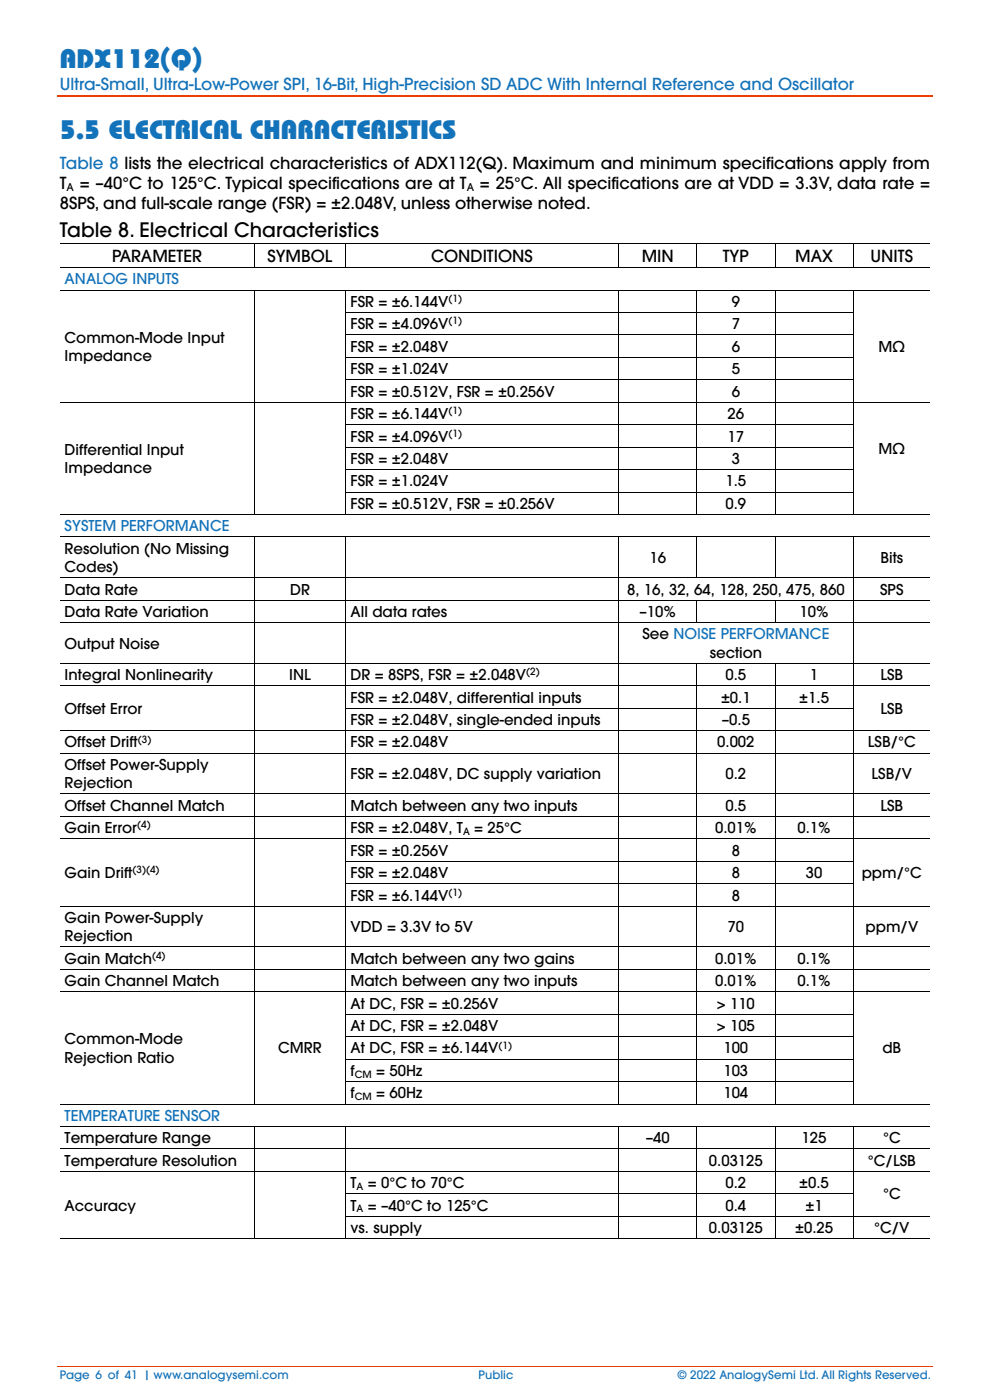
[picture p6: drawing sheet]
<svg xmlns="http://www.w3.org/2000/svg" width="210mm" height="297mm" viewBox="0 0 210 297" stroke-linecap="round" stroke-linejoin="round" font-family="sans-serif">
<defs><g id="words">
<g font-size="5.7" fill="#1373ba">
<text x="12.7" y="14.5">ADX112(Q)</text>
<text x="12.7" y="29.5">5.5 ELECTRICAL CHARACTERISTICS</text>
</g>
<text font-size="4.2" x="12.7" y="50.4">Table 8. Electrical Characteristics</text>
<g font-size="3.5" fill="#1373ba">
<text x="12.7" y="19">Ultra-Small, Ultra-Low-Power SPI, 16-Bit, High-Precision SD ADC With Internal Reference and Oscillator</text>
<text x="12.7" y="35.9">Table 8 lists the electrical characteristics of ADX112(Q). Maximum and minimum specifications apply from</text>
</g>
<g font-size="3.5">
<text x="12.7" y="40.2">T</text>
<text x="16.9" y="40.2">= –40°C to 125°C. Typical specifications are at T</text>
<text x="101.8" y="40.2">= 25°C. All specifications are at VDD = 3.3V, data rate =</text>
<text x="12.7" y="44.4">8SPS, and full-scale range (FSR) = ±2.048V, unless otherwise noted.</text>
<text x="23.8" y="55.5">PARAMETER</text>
<text x="56.7" y="55.5">SYMBOL</text>
<text x="91.5" y="55.5">CONDITIONS</text>
<text x="136.1" y="55.5">MIN</text>
<text x="153.4" y="55.5">TYP</text>
<text x="168.7" y="55.5">MAX</text>
<text x="184.7" y="55.5">UNITS</text>
</g>
<g font-size="3.2" fill="#1373ba">
<text x="13.7" y="60.3">ANALOG INPUTS</text>
<text x="13.7" y="112.7">SYSTEM PERFORMANCE</text>
<text x="13.7" y="237.8">TEMPERATURE SENSOR</text>
</g>
<g font-size="3.2">
<text x="74.4" y="65.1">FSR = ±6.144V</text>
<text x="155.2" y="65.1">9</text>
<text x="74.4" y="69.9">FSR = ±4.096V</text>
<text x="155.2" y="69.9">7</text>
<text x="13.7" y="72.7">Common-Mode Input</text>
<text x="13.7" y="76.6">Impedance</text>
<text x="74.4" y="74.6">FSR = ±2.048V</text>
<text x="155.2" y="74.6">6</text>
<text x="186.4" y="74.6">MΩ</text>
<text x="74.4" y="79.4">FSR = ±1.024V</text>
<text x="155.2" y="79.4">5</text>
<text x="74.4" y="84.2">FSR = ±0.512V, FSR = ±0.256V</text>
<text x="74.4" y="88.9">FSR = ±6.144V</text>
<text x="154.3" y="88.9">26</text>
<text x="155.2" y="84.2">6</text>
<text x="74.4" y="93.7">FSR = ±4.096V</text>
<text x="154.3" y="93.7">17</text>
<text x="13.7" y="96.5">Differential Input</text>
<text x="13.7" y="100.4">Impedance</text>
<text x="74.4" y="98.4">FSR = ±2.048V</text>
<text x="155.2" y="98.4">3</text>
<text x="186.4" y="96.3">MΩ</text>
<text x="74.4" y="103.2">FSR = ±1.024V</text>
<text x="74.4" y="108">FSR = ±0.512V, FSR = ±0.256V</text>
<text x="153.9" y="103.2">1.5</text>
<text x="153.9" y="108">0.9</text>
<text x="13.7" y="117.5">Resolution (No Missing</text>
<text x="137.8" y="119.4">16</text>
<text x="186.8" y="119.4">Bits</text>
<text x="13.7" y="121.4">Codes)</text>
<text x="13.7" y="126.1">Data Rate</text>
<text x="13.7" y="130.9">Data Rate Variation</text>
<text x="61.5" y="126.1">DR</text>
<text x="74.4" y="130.9">All data rates</text>
<text x="133" y="126.1">8, 16, 32, 64, 128, 250, 475, 860</text>
<text x="135.7" y="130.9">–10%</text>
<text x="169.6" y="130.9">10%</text>
<text x="186.7" y="126.1">SPS</text>
<text x="13.7" y="137.6">Output Noise</text>
<text x="136.3" y="135.6">See NOISE PERFORMANCE</text>
<text x="150.6" y="139.5">section</text>
<text x="13.7" y="144.3">Integral Nonlinearity</text>
<text x="61.3" y="144.3">INL</text>
<text x="74.4" y="144.3">DR = 8SPS, FSR = ±2.048V</text>
<text x="74.4" y="149.1">FSR = ±2.048V, differential inputs</text>
<text x="153" y="149.1">±0.1</text>
<text x="153.9" y="144.3">0.5</text>
<text x="169.5" y="149.1">±1.5</text>
<text x="171.8" y="144.3">1</text>
<text x="186.8" y="144.3">LSB</text>
<text x="13.7" y="151.4">Offset Error</text>
<text x="74.4" y="153.8">FSR = ±2.048V, single-ended inputs</text>
<text x="153.1" y="153.8">–0.5</text>
<text x="186.8" y="151.4">LSB</text>
<text x="13.7" y="158.6">Offset Drift</text>
<text x="74.4" y="158.6">FSR = ±2.048V</text>
<text x="152.1" y="158.6">0.002</text>
<text x="184.1" y="158.6">LSB/°C</text>
<text x="13.7" y="163.3">Offset Power-Supply</text>
<text x="13.7" y="167.2">Rejection</text>
<text x="74.4" y="165.3">FSR = ±2.048V, DC supply variation</text>
<text x="153.9" y="165.3">0.2</text>
<text x="184.9" y="165.3">LSB/V</text>
<text x="13.7" y="172">Offset Channel Match</text>
<text x="74.4" y="172">Match between any two inputs</text>
<text x="153.9" y="172">0.5</text>
<text x="186.8" y="172">LSB</text>
<text x="13.7" y="176.8">Gain Error</text>
<text x="74.4" y="176.8">FSR = ±2.048V, T</text>
<text x="100.6" y="176.8">= 25°C</text>
<text x="151.7" y="176.8">0.01%</text>
<text x="169.2" y="176.8">0.1%</text>
<text x="74.4" y="181.5">FSR = ±0.256V</text>
<text x="155.2" y="181.5">8</text>
<text x="13.7" y="186.3">Gain Drift</text>
<text x="74.4" y="186.3">FSR = ±2.048V</text>
<text x="74.4" y="191.1">FSR = ±6.144V</text>
<text x="155.2" y="186.3">8</text>
<text x="155.2" y="191.1">8</text>
<text x="170.9" y="186.3">30</text>
<text x="182.8" y="186.3">ppm/°C</text>
<text x="13.7" y="195.8">Gain Power-Supply</text>
<text x="74.4" y="197.7">VDD = 3.3V to 5V</text>
<text x="154.3" y="197.7">70</text>
<text x="183.6" y="197.7">ppm/V</text>
<text x="13.7" y="199.7">Rejection</text>
<text x="13.7" y="204.4">Gain Match</text>
<text x="13.7" y="209.2">Gain Channel Match</text>
<text x="74.4" y="204.4">Match between any two gains</text>
<text x="74.4" y="209.2">Match between any two inputs</text>
<text x="151.7" y="204.4">0.01%</text>
<text x="151.7" y="209.2">0.01%</text>
<text x="169.2" y="204.4">0.1%</text>
<text x="169.2" y="209.2">0.1%</text>
<text x="74.4" y="214">At DC, FSR = ±0.256V</text>
<text x="152" y="214">&gt; 110</text>
<text x="13.7" y="221.5">Common-Mode</text>
<text x="74.4" y="218.7">At DC, FSR = ±2.048V</text>
<text x="152" y="218.7">&gt; 105</text>
<text x="13.7" y="225.4">Rejection Ratio</text>
<text x="59" y="223.5">CMRR</text>
<text x="74.4" y="223.5">At DC, FSR = ±6.144V</text>
<text x="153.5" y="223.5">100</text>
<text x="187.2" y="223.5">dB</text>
<text x="74.4" y="228.3">f</text>
<text x="74.4" y="233">f</text>
<text x="79.8" y="228.3">= 50Hz</text>
<text x="79.8" y="233">= 60Hz</text>
<text x="153.5" y="233">104</text>
<text x="153.5" y="228.3">103</text>
<text x="13.7" y="242.5">Temperature Range</text>
<text x="137" y="242.5">–40</text>
<text x="170.1" y="242.5">125</text>
<text x="187.3" y="242.5">°C</text>
<text x="13.7" y="247.3">Temperature Resolution</text>
<text x="150.4" y="247.3">0.03125</text>
<text x="184.1" y="247.3">°C/LSB</text>
<text x="13.7" y="256.8">Accuracy</text>
<text x="74.4" y="252.1">T</text>
<text x="74.4" y="256.8">T</text>
<text x="78" y="252.1">= 0°C to 70°C</text>
<text x="78" y="256.8">= –40°C to 125°C</text>
<text x="153.9" y="256.8">0.4</text>
<text x="153.9" y="252.1">0.2</text>
<text x="169.5" y="252.1">±0.5</text>
<text x="170.9" y="256.8">±1</text>
<text x="187.3" y="254.4">°C</text>
<text x="74.4" y="261.6">vs. supply</text>
<text x="150.4" y="261.6">0.03125</text>
<text x="168.7" y="261.6">±0.25</text>
<text x="185.4" y="261.6">°C/V</text>
</g>
<g font-size="2.5" fill="#1373ba">
<text x="12.7" y="292.6">Page 6 of 41 | www.analogysemi.com</text>
<text x="101.5" y="292.6">Public</text>
<text x="143.7" y="292.6">© 2022 AnalogySemi Ltd. All Rights Reserved.</text>
</g>
<g font-size="2.3">
<text x="14.1" y="40.5">A</text>
<text x="99" y="40.5">A</text>
</g>
<g font-size="2.1">
<text x="95.1" y="64.1">(1)</text>
<text x="95.1" y="68.8">(1)</text>
<text x="95.1" y="87.9">(1)</text>
<text x="95.1" y="92.6">(1)</text>
<text x="111.6" y="143.2">(2)</text>
<text x="29.2" y="157.5">(3)</text>
<text x="29.1" y="175.7">(4)</text>
<text x="98.2" y="177.1">A</text>
<text x="28.1" y="185.2">(3)(4)</text>
<text x="95.1" y="190">(1)</text>
<text x="32.3" y="203.4">(4)</text>
<text x="105.7" y="222.4">(1)</text>
<text x="75.2" y="228.6">CM</text>
<text x="75.2" y="233.4">CM</text>
<text x="75.6" y="252.4">A</text>
<text x="75.6" y="257.2">A</text>
</g>
</g></defs>
<path d="M12.2 20.4h185.6" fill="none" stroke="#eb3e03" stroke-width=".34"/>
<path d="M12.2 289.8h185.6" fill="none" stroke="#eb3e03" stroke-width=".21"/>
<g fill="none" stroke="#000" stroke-width=".21">
<path d="M12.7 51.7h41.2M12.7 56.8h41.2M54 51.8v4.9M54.1 51.7h19.1M54.1 56.8h19.1M73.3 51.8v4.9M73.3 51.7h57.9M73.3 56.8h57.9M131.3 51.8v4.9M131.3 51.7h16.4M131.3 56.8h16.4M147.8 51.8v4.9"/>
<path d="M147.9 51.7h16.4M147.9 56.8h16.4M164.4 51.8v4.9M164.5 51.7h16.4M164.5 56.8h16.4M181 51.8v4.9M181.1 51.7h16.2M181.1 56.8h16.2M12.7 61.5h41.2M54 61.6v4.6M54 66.4v4.6M54 71.1v4.6"/>
<path d="M54 75.9v4.6M54.1 61.5h19.1M73.3 61.6v4.6M73.3 66.4v4.6M73.3 71.1v4.6M73.3 75.9v4.6M73.3 61.5h57.9M73.3 66.3h57.9M73.3 71.1h57.9M73.3 75.8h57.9M131.3 61.6v4.6M131.3 66.4v4.6"/>
<path d="M131.3 71.1v4.6M131.3 75.9v4.6M131.3 61.5h16.4M131.3 66.3h16.4M131.3 71.1h16.4M131.3 75.8h16.4M147.8 61.6v4.6M147.8 66.4v4.6M147.8 71.1v4.6M147.8 75.9v4.6M147.9 61.5h16.4M147.9 66.3h16.4"/>
<path d="M147.9 71.1h16.4M147.9 75.8h16.4M164.4 61.6v4.6M164.4 66.4v4.6M164.4 71.1v4.6M164.4 75.9v4.6M164.5 61.5h16.4M164.5 66.3h16.4M164.5 71.1h16.4M164.5 75.8h16.4M181 61.6v4.6M181 66.4v4.6"/>
<path d="M181 71.1v4.6M181 75.9v4.6M181.1 61.5h16.2M12.7 85.3h41.2M54 80.7v4.6M54 85.4v4.6M54 90.2v4.6M54 95v4.5M54 99.7v4.6M54.1 85.3h19.1M73.3 80.7v4.6M73.3 85.4v4.6"/>
<path d="M73.3 90.2v4.6M73.3 95v4.5M73.3 99.7v4.6M73.3 80.6h57.9M73.3 85.3h57.9M73.3 90.1h57.9M73.3 94.9h57.9M73.3 99.6h57.9M131.3 80.7v4.6M131.3 85.4v4.6M131.3 90.2v4.6M131.3 95v4.5"/>
<path d="M131.3 99.7v4.6M131.3 80.6h16.4M131.3 85.3h16.4M131.3 90.1h16.4M131.3 94.9h16.4M131.3 99.6h16.4M147.8 80.7v4.6M147.8 85.4v4.6M147.8 90.2v4.6M147.8 95v4.5M147.8 99.7v4.6M147.9 80.6h16.4"/>
<path d="M147.9 85.3h16.4M147.9 90.1h16.4M147.9 94.9h16.4M147.9 99.6h16.4M164.4 80.7v4.6M164.4 85.4v4.6M164.4 90.2v4.6M164.4 95v4.5M164.4 99.7v4.6M164.5 80.6h16.4M164.5 85.3h16.4M164.5 90.1h16.4"/>
<path d="M164.5 94.9h16.4M164.5 99.6h16.4M181 80.7v4.6M181 85.4v4.6M181 90.2v4.6M181 95v4.5M181 99.7v4.6M181.1 85.3h16.2M12.7 109.2h41.2M12.7 113.9h41.2M54 104.5v4.6M54 114v8.5"/>
<path d="M54.1 109.2h19.1M54.1 113.9h19.1M73.3 104.5v4.6M73.3 114v8.5M73.3 104.4h57.9M73.3 109.2h57.9M73.3 113.9h57.9M131.3 104.5v4.6M131.3 114v8.5M131.3 104.4h16.4M131.3 109.2h16.4M131.3 113.9h16.4"/>
<path d="M147.8 104.5v4.6M147.8 114v8.5M147.9 104.4h16.4M147.9 109.2h16.4M147.9 113.9h16.4M164.4 104.5v4.6M164.4 114v8.5M164.5 104.4h16.4M164.5 109.2h16.4M164.5 113.9h16.4M181 104.5v4.6M181 114v8.5"/>
<path d="M181.1 109.2h16.2M181.1 113.9h16.2M12.7 122.6h41.2M12.7 127.3h41.2M12.7 132.1h41.2M54 122.7v4.6M54 127.4v4.6M54 132.2v8.5M54.1 122.6h19.1M54.1 127.3h19.1M54.1 132.1h19.1M73.3 122.7v4.6"/>
<path d="M73.3 127.4v4.6M73.3 132.2v8.5M73.3 122.6h57.9M73.3 127.3h57.9M73.3 132.1h57.9M131.3 122.7v4.6M131.3 127.4v4.6M131.3 132.2v8.5M131.3 122.6h16.4M131.3 127.3h16.4M131.3 132.1h16.4M147.8 127.4v4.6"/>
<path d="M147.9 122.6h16.4M147.9 127.3h16.4M147.9 132.1h16.4M164.4 127.4v4.6M164.5 122.6h16.4M164.5 127.3h16.4M164.5 132.1h16.4M181 122.7v4.6M181 127.4v4.6M181 132.2v8.5M181.1 122.6h16.2M181.1 127.3h16.2"/>
<path d="M181.1 132.1h16.2M12.7 140.7h41.2M12.7 145.5h41.2M12.7 155h41.2M12.7 159.8h41.2M54 140.8v4.6M54 145.6v4.6M54 150.3v4.6M54 155.1v4.6M54 159.9v8.4M54.1 140.7h19.1M54.1 145.5h19.1"/>
<path d="M54.1 155h19.1M54.1 159.8h19.1M73.3 140.8v4.6M73.3 145.6v4.6M73.3 150.3v4.6M73.3 155.1v4.6M73.3 159.9v8.4M73.3 140.7h57.9M73.3 145.5h57.9M73.3 150.3h57.9M73.3 155h57.9M73.3 159.8h57.9"/>
<path d="M131.3 140.8v4.6M131.3 145.6v4.6M131.3 150.3v4.6M131.3 155.1v4.6M131.3 159.9v8.4M131.3 140.7h16.4M131.3 145.5h16.4M131.3 150.3h16.4M131.3 155h16.4M131.3 159.8h16.4M147.8 140.8v4.6M147.8 145.6v4.6"/>
<path d="M147.8 150.3v4.6M147.8 155.1v4.6M147.8 159.9v8.4M147.9 140.7h16.4M147.9 145.5h16.4M147.9 150.3h16.4M147.9 155h16.4M147.9 159.8h16.4M164.4 140.8v4.6M164.4 145.6v4.6M164.4 150.3v4.6M164.4 155.1v4.6"/>
<path d="M164.4 159.9v8.4M164.5 140.7h16.4M164.5 145.5h16.4M164.5 150.3h16.4M164.5 155h16.4M164.5 159.8h16.4M181 140.8v4.6M181 145.6v4.6M181 150.3v4.6M181 155.1v4.6M181 159.9v8.4M181.1 140.7h16.2"/>
<path d="M181.1 145.5h16.2M181.1 155h16.2M181.1 159.8h16.2M12.7 168.4h41.2M12.7 173.2h41.2M12.7 177.9h41.2M54 168.5v4.6M54 173.3v4.6M54 178v4.6M54.1 168.4h19.1M54.1 173.2h19.1M54.1 177.9h19.1"/>
<path d="M73.3 168.5v4.6M73.3 173.3v4.6M73.3 178v4.6M73.3 168.4h57.9M73.3 173.2h57.9M73.3 177.9h57.9M131.3 168.5v4.6M131.3 173.3v4.6M131.3 178v4.6M131.3 168.4h16.4M131.3 173.2h16.4M131.3 177.9h16.4"/>
<path d="M147.8 168.5v4.6M147.8 173.3v4.6M147.8 178v4.6M147.9 168.4h16.4M147.9 173.2h16.4M147.9 177.9h16.4M164.4 168.5v4.6M164.4 173.3v4.6M164.4 178v4.6M164.5 168.4h16.4M164.5 173.2h16.4M164.5 177.9h16.4"/>
<path d="M181 168.5v4.6M181 173.3v4.6M181 178v4.6M181.1 168.4h16.2M181.1 173.2h16.2M181.1 177.9h16.2M12.7 192.2h41.2M54 182.8v4.6M54 187.6v4.6M54 192.3v8.5M54.1 192.2h19.1M73.3 182.8v4.6"/>
<path d="M73.3 187.6v4.6M73.3 192.3v8.5M73.3 182.7h57.9M73.3 187.5h57.9M73.3 192.2h57.9M131.3 182.8v4.6M131.3 187.6v4.6M131.3 192.3v8.5M131.3 182.7h16.4M131.3 187.5h16.4M131.3 192.2h16.4M147.8 182.8v4.6"/>
<path d="M147.8 187.6v4.6M147.8 192.3v8.5M147.9 182.7h16.4M147.9 187.5h16.4M147.9 192.2h16.4M164.4 182.8v4.6M164.4 187.6v4.6M164.4 192.3v8.5M164.5 182.7h16.4M164.5 187.5h16.4M164.5 192.2h16.4M181 182.8v4.6"/>
<path d="M181 187.6v4.6M181 192.3v8.5M181.1 192.2h16.2M12.7 200.9h41.2M12.7 205.7h41.2M12.7 210.4h41.2M54 201v4.6M54 205.7v4.6M54 210.5v4.6M54 215.3v4.6M54.1 200.9h19.1M54.1 205.7h19.1"/>
<path d="M54.1 210.4h19.1M73.3 201v4.6M73.3 205.7v4.6M73.3 210.5v4.6M73.3 215.3v4.6M73.3 200.9h57.9M73.3 205.7h57.9M73.3 210.4h57.9M73.3 215.2h57.9M73.3 219.9h57.9M131.3 201v4.6M131.3 205.7v4.6"/>
<path d="M131.3 210.5v4.6M131.3 215.3v4.6M131.3 200.9h16.4M131.3 205.7h16.4M131.3 210.4h16.4M131.3 215.2h16.4M131.3 219.9h16.4M147.8 201v4.6M147.8 205.7v4.6M147.8 210.5v4.6M147.8 215.3v4.6M147.9 200.9h16.4"/>
<path d="M147.9 205.7h16.4M147.9 210.4h16.4M147.9 215.2h16.4M147.9 219.9h16.4M164.4 201v4.6M164.4 205.7v4.6M164.4 210.5v4.6M164.4 215.3v4.6M164.5 200.9h16.4M164.5 205.7h16.4M164.5 210.4h16.4M164.5 215.2h16.4"/>
<path d="M164.5 219.9h16.4M181 201v4.6M181 205.7v4.6M181 210.5v4.6M181 215.3v4.6M181.1 200.9h16.2M181.1 205.7h16.2M181.1 210.4h16.2M12.7 234.2h41.2M12.7 239h41.2M54 220v4.6M54 224.8v4.6"/>
<path d="M54 229.6v4.5M54 239.1v4.6M54.1 234.2h19.1M54.1 239h19.1M73.3 220v4.6M73.3 224.8v4.6M73.3 229.6v4.5M73.3 239.1v4.6M73.3 224.7h57.9M73.3 229.5h57.9M73.3 234.2h57.9M73.3 239h57.9"/>
<path d="M131.3 220v4.6M131.3 224.8v4.6M131.3 229.6v4.5M131.3 239.1v4.6M131.3 224.7h16.4M131.3 229.5h16.4M131.3 234.2h16.4M131.3 239h16.4M147.8 220v4.6M147.8 224.8v4.6M147.8 229.6v4.5M147.8 239.1v4.6"/>
<path d="M147.9 224.7h16.4M147.9 229.5h16.4M147.9 234.2h16.4M147.9 239h16.4M164.4 220v4.6M164.4 224.8v4.6M164.4 229.6v4.5M164.4 239.1v4.6M164.5 224.7h16.4M164.5 229.5h16.4M164.5 234.2h16.4M164.5 239h16.4"/>
<path d="M181 220v4.6M181 224.8v4.6M181 229.6v4.5M181 239.1v4.6M181.1 234.2h16.2M181.1 239h16.2M12.7 243.8h41.2M12.7 248.5h41.2M54 243.8v4.6M54 248.6v4.6M54 253.4v4.6M54 258.1v4.6"/>
<path d="M54.1 243.8h19.1M54.1 248.5h19.1M73.3 243.8v4.6M73.3 248.6v4.6M73.3 253.4v4.6M73.3 258.1v4.6M73.3 243.8h57.9M73.3 248.5h57.9M73.3 253.3h57.9M73.3 258h57.9M131.3 243.8v4.6M131.3 248.6v4.6"/>
<path d="M131.3 253.4v4.6M131.3 258.1v4.6M131.3 243.8h16.4M131.3 248.5h16.4M131.3 253.3h16.4M131.3 258h16.4M147.8 243.8v4.6M147.8 248.6v4.6M147.8 253.4v4.6M147.8 258.1v4.6M147.9 243.8h16.4M147.9 248.5h16.4"/>
<path d="M147.9 253.3h16.4M147.9 258h16.4M164.4 243.8v4.6M164.4 248.6v4.6M164.4 253.4v4.6M164.4 258.1v4.6M164.5 243.8h16.4M164.5 248.5h16.4M164.5 253.3h16.4M164.5 258h16.4M181 243.8v4.6M181 248.6v4.6"/>
<path d="M181 253.4v4.6M181 258.1v4.6M181.1 243.8h16.2M181.1 248.5h16.2M181.1 258h16.2M12.7 262.8h41.2M54.1 262.8h19.1M73.3 262.8h57.9M131.3 262.8h16.4M147.9 262.8h16.4M164.5 262.8h16.4M181.1 262.8h16.2"/>
</g>
<g fill="#000">
<path d="M53.9 51.6h.2v.2h-.2zM53.9 56.7h.2v.2h-.2zM73.2 51.6h.1v.2h-.1zM73.2 56.7h.1v.2h-.1zM131.2 51.6h.1v.2h-.1zM131.2 56.7h.1v.2h-.1zM147.7 51.6h.2v.2h-.2zM147.7 56.7h.2v.2h-.2zM164.3 51.6h.2v.2h-.2zM164.3 56.7h.2v.2h-.2zM180.9 51.6h.2v.2h-.2zM180.9 56.7h.2v.2h-.2z"/>
<path d="M53.9 61.4h.2v.2h-.2zM53.9 66.2h.2v.2h-.2zM53.9 71h.2v.1h-.2zM53.9 75.7h.2v.2h-.2zM73.2 61.4h.1v.2h-.1zM73.2 66.2h.1v.2h-.1zM73.2 71h.1v.1h-.1zM73.2 75.7h.1v.2h-.1zM131.2 61.4h.1v.2h-.1zM131.2 66.2h.1v.2h-.1zM131.2 71h.1v.1h-.1zM131.2 75.7h.1v.2h-.1z"/>
<path d="M147.7 61.4h.2v.2h-.2zM147.7 66.2h.2v.2h-.2zM147.7 71h.2v.1h-.2zM147.7 75.7h.2v.2h-.2zM164.3 61.4h.2v.2h-.2zM164.3 66.2h.2v.2h-.2zM164.3 71h.2v.1h-.2zM164.3 75.7h.2v.2h-.2zM180.9 61.4h.2v.2h-.2zM180.9 66.2h.2v.2h-.2zM180.9 71h.2v.1h-.2zM180.9 75.7h.2v.2h-.2z"/>
<path d="M53.9 80.5h.2v.2h-.2zM53.9 85.3h.2v.1h-.2zM53.9 90h.2v.2h-.2zM53.9 94.8h.2v.2h-.2zM53.9 99.5h.2v.2h-.2zM73.2 80.5h.1v.2h-.1zM73.2 85.3h.1v.1h-.1zM73.2 90h.1v.2h-.1zM73.2 94.8h.1v.2h-.1zM73.2 99.5h.1v.2h-.1zM131.2 80.5h.1v.2h-.1zM131.2 85.3h.1v.1h-.1z"/>
<path d="M131.2 90h.1v.2h-.1zM131.2 94.8h.1v.2h-.1zM131.2 99.5h.1v.2h-.1zM147.7 80.5h.2v.2h-.2zM147.7 85.3h.2v.1h-.2zM147.7 90h.2v.2h-.2zM147.7 94.8h.2v.2h-.2zM147.7 99.5h.2v.2h-.2zM164.3 80.5h.2v.2h-.2zM164.3 85.3h.2v.1h-.2zM164.3 90h.2v.2h-.2zM164.3 94.8h.2v.2h-.2z"/>
<path d="M164.3 99.5h.2v.2h-.2zM180.9 80.5h.2v.2h-.2zM180.9 85.3h.2v.1h-.2zM180.9 90h.2v.2h-.2zM180.9 94.8h.2v.2h-.2zM180.9 99.5h.2v.2h-.2zM53.9 104.3h.2v.2h-.2zM53.9 109.1h.2v.1h-.2zM53.9 113.8h.2v.2h-.2zM73.2 104.3h.1v.2h-.1zM73.2 109.1h.1v.1h-.1zM73.2 113.8h.1v.2h-.1z"/>
<path d="M131.2 104.3h.1v.2h-.1zM131.2 109.1h.1v.1h-.1zM131.2 113.8h.1v.2h-.1zM147.7 104.3h.2v.2h-.2zM147.7 109.1h.2v.1h-.2zM147.7 113.8h.2v.2h-.2zM164.3 104.3h.2v.2h-.2zM164.3 109.1h.2v.1h-.2zM164.3 113.8h.2v.2h-.2zM180.9 104.3h.2v.2h-.2zM180.9 109.1h.2v.1h-.2zM180.9 113.8h.2v.2h-.2z"/>
<path d="M53.9 122.5h.2v.2h-.2zM53.9 127.3h.2v.1h-.2zM53.9 132h.2v.2h-.2zM73.2 122.5h.1v.2h-.1zM73.2 127.3h.1v.1h-.1zM73.2 132h.1v.2h-.1zM131.2 122.5h.1v.2h-.1zM131.2 127.3h.1v.1h-.1zM131.2 132h.1v.2h-.1zM147.7 122.5h.2v.2h-.2zM147.7 127.3h.2v.1h-.2zM147.7 132h.2v.2h-.2z"/>
<path d="M164.3 122.5h.2v.2h-.2zM164.3 127.3h.2v.1h-.2zM164.3 132h.2v.2h-.2zM180.9 122.5h.2v.2h-.2zM180.9 127.3h.2v.1h-.2zM180.9 132h.2v.2h-.2zM53.9 140.7h.2v.1h-.2zM53.9 145.4h.2v.2h-.2zM53.9 150.2h.2v.1h-.2zM53.9 154.9h.2v.2h-.2zM53.9 159.7h.2v.2h-.2zM73.2 140.7h.1v.1h-.1z"/>
<path d="M73.2 145.4h.1v.2h-.1zM73.2 150.2h.1v.1h-.1zM73.2 154.9h.1v.2h-.1zM73.2 159.7h.1v.2h-.1zM131.2 140.7h.1v.1h-.1zM131.2 145.4h.1v.2h-.1zM131.2 150.2h.1v.1h-.1zM131.2 154.9h.1v.2h-.1zM131.2 159.7h.1v.2h-.1zM147.7 140.7h.2v.1h-.2zM147.7 145.4h.2v.2h-.2zM147.7 150.2h.2v.1h-.2z"/>
<path d="M147.7 154.9h.2v.2h-.2zM147.7 159.7h.2v.2h-.2zM164.3 140.7h.2v.1h-.2zM164.3 145.4h.2v.2h-.2zM164.3 150.2h.2v.1h-.2zM164.3 154.9h.2v.2h-.2zM164.3 159.7h.2v.2h-.2zM180.9 140.7h.2v.1h-.2zM180.9 145.4h.2v.2h-.2zM180.9 150.2h.2v.1h-.2zM180.9 154.9h.2v.2h-.2zM180.9 159.7h.2v.2h-.2z"/>
<path d="M53.9 168.3h.2v.2h-.2zM53.9 173.1h.2v.2h-.2zM53.9 177.9h.2v.1h-.2zM73.2 168.3h.1v.2h-.1zM73.2 173.1h.1v.2h-.1zM73.2 177.9h.1v.1h-.1zM131.2 168.3h.1v.2h-.1zM131.2 173.1h.1v.2h-.1zM131.2 177.9h.1v.1h-.1zM147.7 168.3h.2v.2h-.2zM147.7 173.1h.2v.2h-.2zM147.7 177.9h.2v.1h-.2z"/>
<path d="M164.3 168.3h.2v.2h-.2zM164.3 173.1h.2v.2h-.2zM164.3 177.9h.2v.1h-.2zM180.9 168.3h.2v.2h-.2zM180.9 173.1h.2v.2h-.2zM180.9 177.9h.2v.1h-.2zM53.9 182.6h.2v.2h-.2zM53.9 187.4h.2v.2h-.2zM53.9 192.2h.2v.1h-.2zM73.2 182.6h.1v.2h-.1zM73.2 187.4h.1v.2h-.1zM73.2 192.2h.1v.1h-.1z"/>
<path d="M131.2 182.6h.1v.2h-.1zM131.2 187.4h.1v.2h-.1zM131.2 192.2h.1v.1h-.1zM147.7 182.6h.2v.2h-.2zM147.7 187.4h.2v.2h-.2zM147.7 192.2h.2v.1h-.2zM164.3 182.6h.2v.2h-.2zM164.3 187.4h.2v.2h-.2zM164.3 192.2h.2v.1h-.2zM180.9 182.6h.2v.2h-.2zM180.9 187.4h.2v.2h-.2zM180.9 192.2h.2v.1h-.2z"/>
<path d="M53.9 200.8h.2v.2h-.2zM53.9 205.6h.2v.1h-.2zM53.9 210.3h.2v.2h-.2zM53.9 215.1h.2v.2h-.2zM73.2 200.8h.1v.2h-.1zM73.2 205.6h.1v.1h-.1zM73.2 210.3h.1v.2h-.1zM73.2 215.1h.1v.2h-.1zM131.2 200.8h.1v.2h-.1zM131.2 205.6h.1v.1h-.1zM131.2 210.3h.1v.2h-.1zM131.2 215.1h.1v.2h-.1z"/>
<path d="M147.7 200.8h.2v.2h-.2zM147.7 205.6h.2v.1h-.2zM147.7 210.3h.2v.2h-.2zM147.7 215.1h.2v.2h-.2zM164.3 200.8h.2v.2h-.2zM164.3 205.6h.2v.1h-.2zM164.3 210.3h.2v.2h-.2zM164.3 215.1h.2v.2h-.2zM180.9 200.8h.2v.2h-.2zM180.9 205.6h.2v.1h-.2zM180.9 210.3h.2v.2h-.2zM180.9 215.1h.2v.2h-.2z"/>
<path d="M53.9 219.9h.2v.1h-.2zM53.9 224.6h.2v.2h-.2zM53.9 229.4h.2v.2h-.2zM53.9 234.1h.2v.2h-.2zM53.9 238.9h.2v.2h-.2zM73.2 219.9h.1v.1h-.1zM73.2 224.6h.1v.2h-.1zM73.2 229.4h.1v.2h-.1zM73.2 234.1h.1v.2h-.1zM73.2 238.9h.1v.2h-.1zM131.2 219.9h.1v.1h-.1zM131.2 224.6h.1v.2h-.1z"/>
<path d="M131.2 229.4h.1v.2h-.1zM131.2 234.1h.1v.2h-.1zM131.2 238.9h.1v.2h-.1zM147.7 219.9h.2v.1h-.2zM147.7 224.6h.2v.2h-.2zM147.7 229.4h.2v.2h-.2zM147.7 234.1h.2v.2h-.2zM147.7 238.9h.2v.2h-.2zM164.3 219.9h.2v.1h-.2zM164.3 224.6h.2v.2h-.2zM164.3 229.4h.2v.2h-.2zM164.3 234.1h.2v.2h-.2z"/>
<path d="M164.3 238.9h.2v.2h-.2zM180.9 219.9h.2v.1h-.2zM180.9 224.6h.2v.2h-.2zM180.9 229.4h.2v.2h-.2zM180.9 234.1h.2v.2h-.2zM180.9 238.9h.2v.2h-.2zM53.9 243.7h.2v.1h-.2zM53.9 248.4h.2v.2h-.2zM53.9 253.2h.2v.2h-.2zM53.9 258h.2v.1h-.2zM73.2 243.7h.1v.1h-.1zM73.2 248.4h.1v.2h-.1z"/>
<path d="M73.2 253.2h.1v.2h-.1zM73.2 258h.1v.1h-.1zM131.2 243.7h.1v.1h-.1zM131.2 248.4h.1v.2h-.1zM131.2 253.2h.1v.2h-.1zM131.2 258h.1v.1h-.1zM147.7 243.7h.2v.1h-.2zM147.7 248.4h.2v.2h-.2zM147.7 253.2h.2v.2h-.2zM147.7 258h.2v.1h-.2zM164.3 243.7h.2v.1h-.2zM164.3 248.4h.2v.2h-.2z"/>
<path d="M164.3 253.2h.2v.2h-.2zM164.3 258h.2v.1h-.2zM180.9 243.7h.2v.1h-.2zM180.9 248.4h.2v.2h-.2zM180.9 253.2h.2v.2h-.2zM180.9 258h.2v.1h-.2zM53.9 262.7h.2v.2h-.2zM73.2 262.7h.1v.2h-.1zM131.2 262.7h.1v.2h-.1zM147.7 262.7h.2v.2h-.2zM164.3 262.7h.2v.2h-.2zM180.9 262.7h.2v.2h-.2z"/>
</g>
<use href="#words"/>
</svg>
